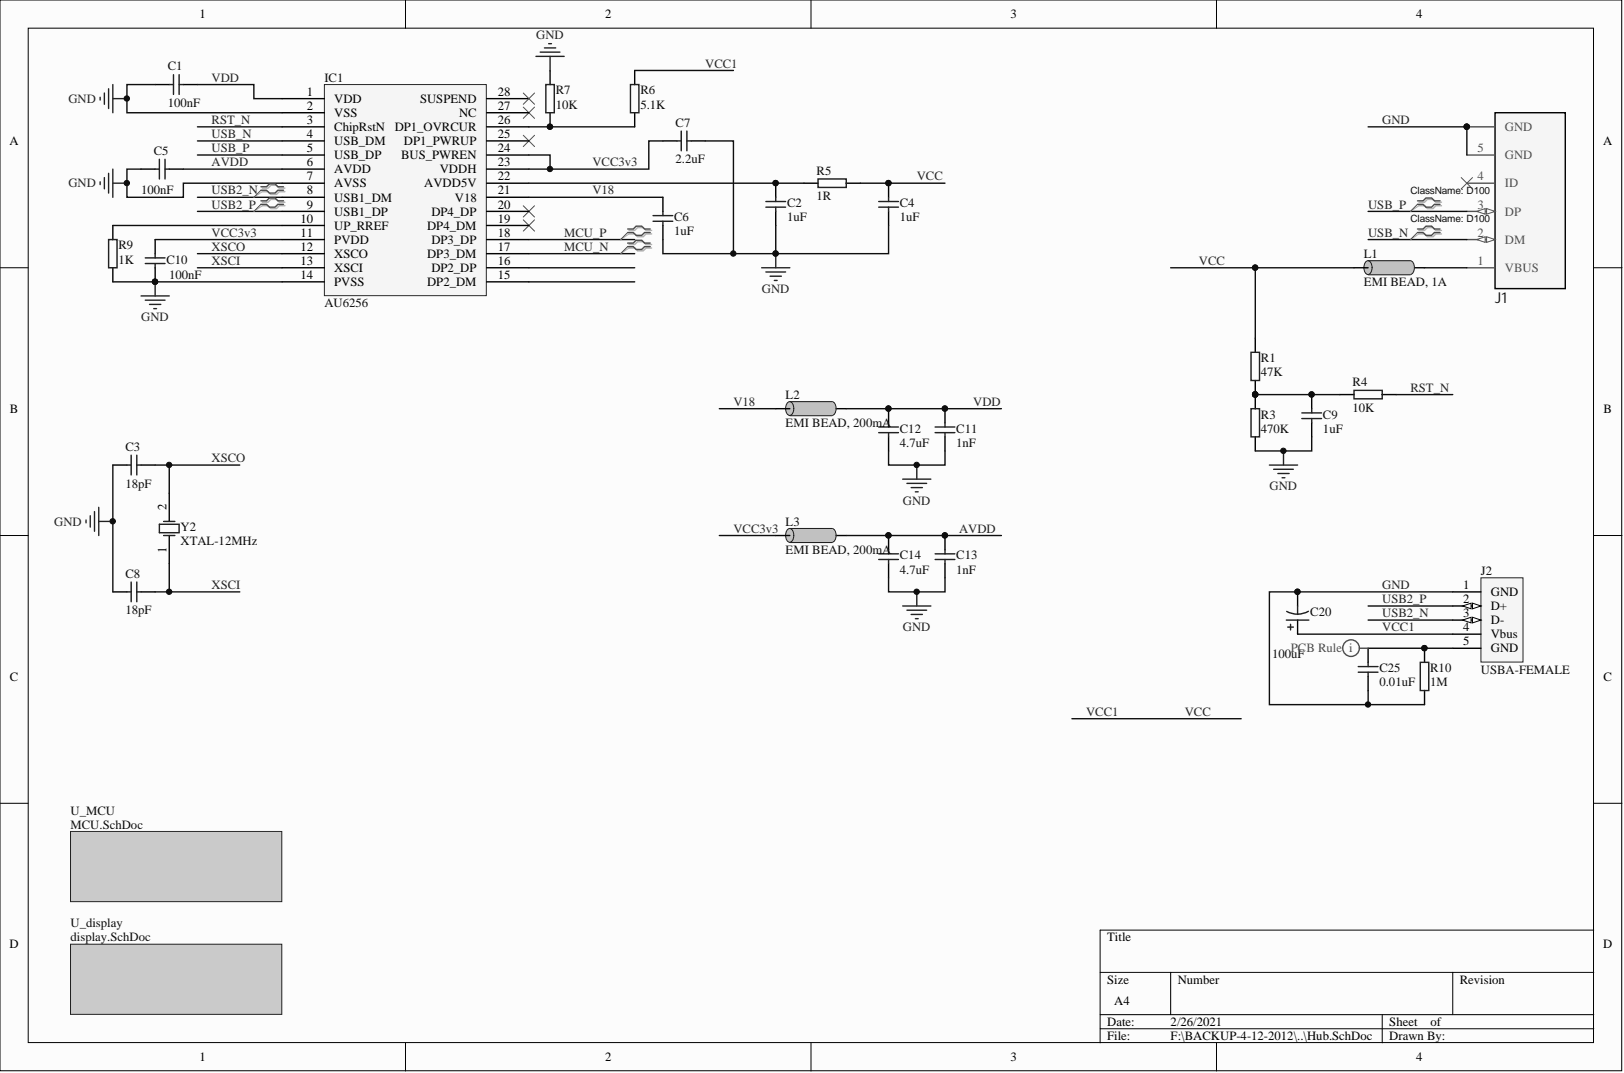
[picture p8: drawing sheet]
<svg xmlns="http://www.w3.org/2000/svg" width="292mm" height="193mm" viewBox="0 0 292 193" stroke-linecap="round" stroke-linejoin="round" font-family="sans-serif">
<defs><g id="words">
<text font-size="2.7" fill="#0e0e0e" x="268.9" y="54.4">J1</text>
<g font-size="2.3">
<text x="35.9" y="3.3">1</text>
<text x="108.8" y="3.3">2</text>
<text x="181.8" y="3.3">3</text>
<text x="254.7" y="3.3">4</text>
<text x="55.2" y="17.2">1</text>
<text x="89.6" y="17.2">28</text>
<text x="55.2" y="19.8">2</text>
<text x="55.2" y="22.3">3</text>
<text x="60.1" y="18.5">VDD</text>
<text x="60.1" y="21">VSS</text>
<text x="60.1" y="23.6">ChipRstN</text>
<text x="71" y="23.6">DP1_OVRCUR</text>
<text x="75.6" y="18.5">SUSPEND</text>
<text x="82.6" y="21">NC</text>
<text x="89.6" y="22.3">26</text>
<text x="89.6" y="19.8">27</text>
<text x="1.7" y="26.1">A</text>
<text x="55.2" y="24.8">4</text>
<text x="55.2" y="27.4">5</text>
<text x="55.2" y="29.9">6</text>
<text x="60.1" y="26.1">USB_DM</text>
<text x="60.1" y="28.6">USB_DP</text>
<text x="72.1" y="28.6">BUS_PWREN</text>
<text x="72.6" y="26.1">DP1_PWRUP</text>
<text x="89.6" y="29.9">23</text>
<text x="89.6" y="27.4">24</text>
<text x="89.6" y="24.8">25</text>
<text x="288.4" y="26.1">A</text>
<text x="55.2" y="32.4">7</text>
<text x="55.2" y="35">8</text>
<text x="60.1" y="31.2">AVDD</text>
<text x="60.1" y="33.7">AVSS</text>
<text x="76.3" y="33.7">AVDD5V</text>
<text x="79.1" y="31.2">VDDH</text>
<text x="89.6" y="35">21</text>
<text x="89.6" y="32.4">22</text>
<text x="54" y="40">10</text>
<text x="55.2" y="37.5">9</text>
<text x="60.1" y="36.2">USB1_DM</text>
<text x="60.1" y="38.8">USB1_DP</text>
<text x="60.1" y="41.3">UP_RREF</text>
<text x="76.8" y="41.3">DP4_DM</text>
<text x="77.6" y="38.8">DP4_DP</text>
<text x="81.8" y="36.2">V18</text>
<text x="89.6" y="40">19</text>
<text x="89.6" y="37.5">20</text>
<text x="54" y="42.6">11</text>
<text x="54" y="45.1">12</text>
<text x="54" y="47.6">13</text>
<text x="60.1" y="43.8">PVDD</text>
<text x="60.1" y="46.4">XSCO</text>
<text x="76.8" y="46.4">DP3_DM</text>
<text x="77.6" y="43.8">DP3_DP</text>
<text x="89.6" y="47.6">16</text>
<text x="89.6" y="45.1">17</text>
<text x="89.6" y="42.6">18</text>
<text x="54" y="50.2">14</text>
<text x="60.1" y="48.9">XSCI</text>
<text x="60.1" y="51.4">PVSS</text>
<text x="76.8" y="51.4">DP2_DM</text>
<text x="77.6" y="48.9">DP2_DP</text>
<text x="89.6" y="50.2">15</text>
<text x="1.8" y="74.3">B</text>
<text x="288.4" y="74.3">B</text>
<text x="29.9" y="91.7" transform="rotate(-90 29.9 91.7)">2</text>
<text x="29.9" y="99.5" transform="rotate(-90 29.9 99.5)">1</text>
<text x="263.2" y="105.9">1</text>
<text x="268.1" y="107.2">GND</text>
<text x="263.2" y="113.5">4</text>
<text x="263.2" y="111">3</text>
<text x="263.2" y="108.5">2</text>
<text x="268.1" y="112.3">D-</text>
<text x="268.1" y="109.7">D+</text>
<text x="263.2" y="116.1">5</text>
<text x="268.1" y="114.8">Vbus</text>
<text x="268.1" y="117.3">GND</text>
<text x="1.8" y="122.4">C</text>
<text x="288.4" y="122.4">C</text>
<text x="1.7" y="170.6">D</text>
<text x="199.1" y="169.3">Title</text>
<text x="288.4" y="170.6">D</text>
<text x="199.1" y="176.9">Size</text>
<text x="211.8" y="176.9">Number</text>
<text x="262.6" y="176.9">Revision</text>
<text x="199.1" y="184.5">Date:</text>
<text x="200.4" y="180.7">A4</text>
<text x="210.6" y="184.5">2/26/2021</text>
<text x="249.9" y="184.5">Sheet</text>
<text x="257.3" y="184.5">of</text>
<text x="35.9" y="190.8">1</text>
<text x="108.8" y="190.8">2</text>
<text x="181.8" y="190.8">3</text>
<text x="199.1" y="187">File:</text>
<text x="210.6" y="187">F:\BACKUP-4-12-2012\..\Hub.SchDoc</text>
<text x="249.9" y="187">Drawn By:</text>
<text x="254.7" y="190.8">4</text>
</g>
<g font-size="2.3" fill="#262626">
<text x="96.4" y="7.1">GND</text>
<text x="38.1" y="14.7">VDD</text>
<text x="126.8" y="12.2">VCC1</text>
<text x="12.3" y="18.5">GND</text>
<text x="38.1" y="22.3">RST_N</text>
<text x="248.6" y="22.3">GND</text>
<text x="38.1" y="24.8">USB_N</text>
<text x="38.1" y="27.4">USB_P</text>
<text x="38.1" y="29.9">AVDD</text>
<text x="106.5" y="29.9">VCC3v3</text>
<text x="12.3" y="33.7">GND</text>
<text x="38.1" y="35">USB2_N</text>
<text x="106.5" y="35">V18</text>
<text x="164.9" y="32.4">VCC</text>
<text x="38.1" y="37.5">USB2_P</text>
<text x="246.1" y="37.5">USB_P</text>
<text x="38.1" y="42.6">VCC3v3</text>
<text x="38.1" y="45.1">XSCO</text>
<text x="38.1" y="47.6">XSCI</text>
<text x="101.5" y="42.6">MCU_P</text>
<text x="101.5" y="45.1">MCU_N</text>
<text x="215.6" y="47.6">VCC</text>
<text x="246.1" y="42.6">USB_N</text>
<text x="137" y="52.7">GND</text>
<text x="25.4" y="57.8">GND</text>
<text x="253.7" y="70.5">RST_N</text>
<text x="131.9" y="73">V18</text>
<text x="175" y="73">VDD</text>
<text x="38.1" y="83.1">XSCO</text>
<text x="228.4" y="88.2">GND</text>
<text x="9.8" y="94.5">GND</text>
<text x="131.9" y="95.8">VCC3v3</text>
<text x="162.4" y="90.7">GND</text>
<text x="172.5" y="95.8">AVDD</text>
<text x="38.1" y="105.9">XSCI</text>
<text x="248.6" y="105.9">GND</text>
<text x="162.4" y="113.5">GND</text>
<text x="248.6" y="113.5">VCC1</text>
<text x="248.6" y="108.5">USB2_P</text>
<text x="248.6" y="111">USB2_N</text>
<text x="195.3" y="128.7">VCC1</text>
<text x="213.1" y="128.7">VCC</text>
</g>
<g font-size="2.3" fill="#0e0e0e">
<text x="30.2" y="12.7">C1</text>
<text x="58.3" y="14.7">IC1</text>
<text x="100" y="17">R7</text>
<text x="115.2" y="17">R6</text>
<text x="30.2" y="19.3">100nF</text>
<text x="100" y="19.5">10K</text>
<text x="115.2" y="19.5">5.1K</text>
<text x="121.5" y="22.8">C7</text>
<text x="27.7" y="27.9">C5</text>
<text x="121.5" y="29.4">2.2uF</text>
<text x="25.4" y="35">100nF</text>
<text x="146.9" y="36">1R</text>
<text x="146.9" y="31.4">R5</text>
<text x="121.3" y="39.8">C6</text>
<text x="141.6" y="39.8">1uF</text>
<text x="141.6" y="37.3">C2</text>
<text x="161.9" y="39.8">1uF</text>
<text x="161.9" y="37.3">C4</text>
<text x="21.3" y="47.4">1K</text>
<text x="21.3" y="44.9">R9</text>
<text x="29.9" y="47.4">C10</text>
<text x="121.3" y="42.3">1uF</text>
<text x="245.3" y="46.4">L1</text>
<text x="30.4" y="50.2">100nF</text>
<text x="245.3" y="51.4">EMI BEAD, 1A</text>
<text x="58.3" y="55.3">AU6256</text>
<text x="226.8" y="65.1">R1</text>
<text x="141.3" y="71.7">L2</text>
<text x="226.8" y="67.7">47K</text>
<text x="243.3" y="69.4">R4</text>
<text x="141.3" y="76.8">EMI BEAD, 200mA</text>
<text x="161.9" y="77.8">C12</text>
<text x="172" y="77.8">C11</text>
<text x="226.8" y="77.8">470K</text>
<text x="226.8" y="75.3">R3</text>
<text x="238" y="77.8">1uF</text>
<text x="238" y="75.3">C9</text>
<text x="243.3" y="74">10K</text>
<text x="22.6" y="81.1">C3</text>
<text x="161.9" y="80.3">4.7uF</text>
<text x="172" y="80.3">1nF</text>
<text x="22.6" y="87.7">18pF</text>
<text x="32.5" y="95.5">Y2</text>
<text x="141.3" y="94.5">L3</text>
<text x="32.5" y="98.1">XTAL-12MHz</text>
<text x="141.3" y="99.6">EMI BEAD, 200mA</text>
<text x="161.9" y="100.6">C14</text>
<text x="172" y="100.6">C13</text>
<text x="22.6" y="103.9">C8</text>
<text x="161.9" y="103.2">4.7uF</text>
<text x="172" y="103.2">1nF</text>
<text x="266.4" y="103.4">J2</text>
<text x="22.6" y="110.5">18pF</text>
<text x="235.7" y="110.8">C20</text>
<text x="228.8" y="118.4">100uF</text>
<text x="248.1" y="120.9">C25</text>
<text x="248.1" y="123.4">0.01uF</text>
<text x="257.2" y="120.9">R10</text>
<text x="257.2" y="123.4">1M</text>
<text x="266.4" y="121.1">USBA-FEMALE</text>
<text x="12.7" y="146.5">U_MCU</text>
<text x="12.7" y="149">MCU.SchDoc</text>
<text x="12.7" y="166.8">U_display</text>
<text x="12.7" y="169.3">display.SchDoc</text>
</g>
<g font-size="2.3" fill="#535353">
<text x="270.7" y="23.6">GND</text>
<text x="265.7" y="27.4">5</text>
<text x="270.7" y="28.6">GND</text>
<text x="265.7" y="32.4">4</text>
<text x="270.7" y="33.7">ID</text>
<text x="265.7" y="37.5">3</text>
<text x="270.7" y="38.8">DP</text>
<text x="265.7" y="47.6">1</text>
<text x="265.7" y="42.6">2</text>
<text x="270.7" y="43.8">DM</text>
<text x="270.7" y="48.9">VBUS</text>
</g>
<text font-size="2.3" fill="#4c4c4c" x="232.2" y="117.3">PCB Rule i</text>
<g font-size="1.8" fill="#0e0e0e">
<text x="253.7" y="34.8">ClassName: D100</text>
<text x="253.7" y="39.9">ClassName: D100</text>
</g>
</g></defs>
<g fill="#fcfcfc" stroke="#000" stroke-width=".18">
<path d="M0 0h291.7v192.6h-291.7z"/>
<path d="M5.1 5.1h281.5v182.4h-281.5z"/>
</g>
<g fill="none" stroke="#000" stroke-width=".18">
<path d="M72.9 0v5.1M145.9 0v5.1M218.8 0v5.1M0 48.2h5.1M286.7 48.2h5M0 96.3h5.1M286.7 96.3h5M0 144.5h5.1M286.7 144.5h5M197.9 174.9h88.8M210.6 174.9v7.6M261.3 174.9v7.6"/>
<path d="M286.7 167.3h-88.8v20.2M72.9 187.5v5.1M145.9 187.5v5.1M197.9 182.5h88.8M197.9 185h88.8M218.8 187.5v5.1M248.6 182.5v5"/>
</g>
<g fill="none" stroke="#000" stroke-width=".25">
<path d="M27.9 15.2h2.5M33 15.2h2.5M98.9 12.7v2.5M114.2 12.7v2.5M25.4 30.4h2.5M30.4 30.4h2.6M98.9 20.3v2.5M114.2 20.3v2.5M119.2 25.3h2.6M119.2 35.5v2.5M124.3 25.3h2.5M139.5 32.9v2.6"/>
<path d="M139.5 38v2.6M144.6 32.9h2.5M152.2 32.9h2.5M159.8 32.9v2.6M159.8 38v2.6M20.3 40.6v2.5M20.3 48.2v2.5M27.9 43.1v2.5M27.9 48.2v2.5M119.2 40.6v2.5M159.8 73.5v2.5M159.8 78.6v2.5"/>
<path d="M170 73.5v2.5M170 78.6v2.5M225.8 60.8v2.6M225.8 68.4v5.1M225.8 78.6v2.5M235.9 71v2.5M235.9 76v2.6M241 71h2.5M248.6 71h2.5M20.3 83.6h2.5M25.4 83.6h2.5M159.8 96.3v2.5"/>
<path d="M170 96.3v2.5M20.3 106.4h2.5M25.4 106.4h2.5M159.8 101.4v2.5M170 101.4v2.5"/>
</g>
<g fill="none" stroke="#1c1c1c" stroke-width=".25">
<path d="M30.4 15.2h.8M31.2 13.4v3.6M32.2 13.4v3.6M32.2 15.2h.8M98.2 15.2h1.5v5.1h-1.5zM113.4 15.2h1.5v5.1h-1.5zM27.9 30.4h.8M28.7 28.6v3.6M29.7 28.6v3.6M29.7 30.4h.7M117.5 39.8h3.5M117.5 38.8h3.5"/>
<path d="M119.2 38v.8M119.2 39.8v.8M121.8 25.3h.7M122.5 23.6v3.5M123.5 23.6v3.5M123.5 25.3h.8M137.8 37.3h3.5M137.8 36.2h3.5M139.5 35.5v.7M139.5 37.3v.7M147.1 32.2h5.1v1.5h-5.1zM158 37.3h3.6"/>
<path d="M158 36.2h3.6M159.8 35.5v.7M159.8 37.3v.7M19.5 43.1h1.6v5.1h-1.6zM26.1 47.4h3.6M26.1 46.4h3.6M27.9 45.6v.8M27.9 47.4v.8M158 77.8h3.6M158 76.8h3.6M159.8 76v.8M159.8 77.8v.8"/>
<path d="M168.2 77.8h3.5M168.2 76.8h3.5M170 76v.8M170 77.8v.8M225 63.4h1.5v5h-1.5zM225 73.5h1.5v5.1h-1.5zM234.2 75.3h3.5M234.2 74.3h3.5M235.9 73.5v.8M235.9 75.3v.7M243.5 70.2h5.1v1.5h-5.1zM22.8 83.6h.8"/>
<path d="M23.6 81.9v3.5M24.6 81.9v3.5M24.6 83.6h.8M158 99.6h3.6M159.8 98.8v.8M168.2 99.6h3.5M170 98.8v.8M22.8 106.4h.8M23.6 104.7v3.5M24.6 104.7v3.5M24.6 106.4h.8M158 100.6h3.6"/>
<path d="M159.8 100.6v.8M168.2 100.6h3.5M170 100.6v.8"/>
</g>
<g fill="#0e0e0e" stroke="#0e0e0e" stroke-width=".18">
<circle cx="27.9" cy="50.7" r=".48"/>
<circle cx="139.5" cy="32.9" r=".48"/>
<circle cx="159.8" cy="32.9" r=".48"/>
<circle cx="235.9" cy="70.9" r=".48"/>
<circle cx="169.9" cy="73.5" r=".48"/>
<circle cx="169.9" cy="96.3" r=".48"/>
<circle cx="159.8" cy="96.3" r=".48"/>
<circle cx="159.8" cy="73.5" r=".48"/>
<circle cx="98.9" cy="22.8" r=".48"/>
<circle cx="225.8" cy="70.9" r=".48"/>
<circle cx="22.8" cy="17.7" r=".48"/>
<circle cx="22.8" cy="32.9" r=".48"/>
</g>
<path d="M94.1 19.3l2 2M96.1 19.3l-2 2M94.1 24.3l2 2.1M94.1 37l2 2M94.1 39.5l2 2.1M96.1 24.3l-2 2.1M96.1 37l-2 2M96.1 39.5l-2 2.1" fill="none" stroke="#4c4c4c" stroke-width=".18"/>
<g fill="none" stroke="#0e0e0e" stroke-width=".25">
<path d="M27.9 15.2h-5.1v5.1h27.9M35.5 15.2h10.2v2.5h5M25.4 30.4h-2.6v5.1h10.2v-2.6h17.7M33 30.4h17.7M35.5 22.8h15.2M35.5 25.3h15.2M35.5 27.9h15.2M35.5 35.5h15.2M35.5 38h15.2M20.3 50.7h30.4M20.3 40.6h30.4M27.9 43.1h22.8"/>
<path d="M35.5 45.6h15.2M35.5 48.2h15.2"/>
</g>
<g fill="none" stroke="#262626" stroke-width=".25">
<path d="M18 17.5v.5M18.8 16.7v2.1M19.5 16v3.5M20.3 15.2v5.1M20.3 17.7h2.5M18 32.7v.5M18.8 31.9v2.1M19.5 31.2v3.5M20.3 30.4v5.1M20.3 32.9h2.5M25.4 53.2h5M26.1 54h3.6"/>
<path d="M26.9 54.7h2M27.7 55.5h.5M27.9 50.7v2.5"/>
</g>
<g fill="#cacaca" stroke="#262626" stroke-width=".18">
<path d="M12.7 169.8h38v12.6h-38z"/>
<path d="M12.7 149.5h38v12.7h-38z"/>
</g>
<path d="M95.1 22.8h19.1" fill="none" stroke="#0e0e0e" stroke-width=".25"/>
<path d="M58.3 15.2h29.2v38h-29.2z" fill="#f5f5f5" stroke="#262626" stroke-width=".18"/>
<g fill="none" stroke="#000" stroke-width=".25">
<path d="M50.7 17.7h7.6M87.5 17.7h7.6M50.7 20.3h7.6M50.7 22.8h7.6M50.7 25.3h7.6M50.7 27.9h7.6M50.7 30.4h7.6M50.7 32.9h7.6M50.7 35.5h7.6M50.7 38h7.6M87.5 20.3h7.6M87.5 22.8h7.6"/>
<path d="M87.5 25.3h7.6M87.5 27.9h7.6M87.5 30.4h7.6M87.5 32.9h7.6M87.5 35.5h7.6M87.5 38h7.6M50.7 40.6h7.6M50.7 43.1h7.6M50.7 45.6h7.6M50.7 48.2h7.6M50.7 50.7h7.6M87.5 40.6h7.6"/>
<path d="M87.5 43.1h7.6M87.5 45.6h7.6M87.5 48.2h7.6M87.5 50.7h7.6M149.7 73.5h2.5"/>
</g>
<g fill="none" stroke="#0e0e0e" stroke-width=".25">
<path d="M114.2 12.7h17.7M95.1 27.9h3.8v2.5M95.1 32.9h49.5M95.1 35.5h24.1M119.2 25.3h-2.5v5.1h-21.6M126.8 25.3h5.1v20.3M154.7 32.9h15.3M95.1 48.2h19.1M95.1 50.7h19.1M95.1 45.6h19.1M95.1 43.1h19.1M139.5 40.6v5"/>
<path d="M159.8 40.6v5h-40.6v-2.5M159.8 81.1v2.5h10.2v-2.5M159.8 103.9v2.5h10.2v-2.5"/>
</g>
<path d="M94.1 16.7l2 2.1M96.1 16.7l-2 2.1" fill="none" stroke="#4c4c4c" stroke-width=".18"/>
<g fill="#0e0e0e" stroke="#0e0e0e" stroke-width=".18">
<circle cx="98.9" cy="30.4" r=".48"/>
<circle cx="139.5" cy="45.6" r=".48"/>
<circle cx="131.9" cy="45.6" r=".48"/>
<circle cx="20.3" cy="93.7" r=".48"/>
<circle cx="164.9" cy="106.4" r=".48"/>
<circle cx="164.9" cy="83.6" r=".48"/>
</g>
<g fill="none" stroke="#262626" stroke-width=".25">
<path d="M96.4 10.1h5.1M97.2 9.4h3.5M97.9 8.6h2.1M98.7 7.9h.5M98.9 10.1v2.6M137 48.2h5.1M137.8 48.9h3.5M138.5 49.7h2M139.3 50.4h.5M139.5 45.6v2.6M15.5 93.5v.5M16.2 92.8v2"/>
<path d="M17 92v3.5M17.8 91.2v5.1M17.8 93.8h2.5M162.4 86.2h5M163.1 86.9h3.6M163.9 87.7h2M164.6 88.5h.6M164.9 83.6v2.6M162.4 109h5M163.1 109.7h3.6M163.9 110.5h2M164.6 111.3h.6"/>
<path d="M164.9 106.4v2.6"/>
</g>
<path d="M149.4 72.3l.2-.1a1.42 1.42 0 0 1 0 2.5 1.46 1.46 0 0 1-.2-2.4z" fill="#c0c0c0" stroke="#1c1c1c" stroke-width=".18"/>
<path d="M142.1 72.2h7.5v2.5h-7.5z" fill="#c0c0c0" stroke="#c0c0c0" stroke-width=".18"/>
<path d="M141.8 72.3l.2-.1a1.42 1.42 0 0 1 0 2.5 1.46 1.46 0 0 1-.2-2.4z" fill="#c0c0c0" stroke="#1c1c1c" stroke-width=".18"/>
<path d="M139.5 73.5h2.6M149.7 96.3h2.5" fill="none" stroke="#000" stroke-width=".25"/>
<path d="M142.1 72.2h7.6M142.1 74.8h7.6" fill="none" stroke="#1c1c1c" stroke-width=".18"/>
<path d="M149.4 95.1l.2-.1a1.42 1.42 0 0 1 0 2.5 1.46 1.46 0 0 1-.2-2.4z" fill="#c0c0c0" stroke="#1c1c1c" stroke-width=".18"/>
<path d="M142.1 95h7.5v2.5h-7.5z" fill="#c0c0c0" stroke="#c0c0c0" stroke-width=".18"/>
<path d="M141.8 95.1l.2-.1a1.42 1.42 0 0 1 0 2.5 1.46 1.46 0 0 1-.2-2.4z" fill="#c0c0c0" stroke="#1c1c1c" stroke-width=".18"/>
<path d="M253.7 48.2h2.5M139.5 96.3h2.6" fill="none" stroke="#000" stroke-width=".25"/>
<path d="M142.1 95h7.6M142.1 97.6h7.6" fill="none" stroke="#1c1c1c" stroke-width=".18"/>
<path d="M129.4 73.5h10.1M152.2 73.5h27.9M129.4 96.3h10.1M152.2 96.3h27.9" fill="none" stroke="#0e0e0e" stroke-width=".25"/>
<path d="M253.4 47l.3-.1a1.42 1.42 0 0 1 0 2.5 1.46 1.46 0 0 1-.3-2.4z" fill="#c0c0c0" stroke="#1c1c1c" stroke-width=".18"/>
<path d="M246.1 46.9h7.5v2.5h-7.5z" fill="#c0c0c0" stroke="#c0c0c0" stroke-width=".18"/>
<path d="M245.8 47l.3-.1a1.42 1.42 0 0 1 0 2.5 1.46 1.46 0 0 1-.3-2.4z" fill="#c0c0c0" stroke="#1c1c1c" stroke-width=".18"/>
<path d="M243.5 48.2h2.6M30.4 88.7v5.1M30.4 96.3v5.1" fill="none" stroke="#000" stroke-width=".25"/>
<path d="M246.1 46.9h7.6M246.1 49.4h7.6" fill="none" stroke="#1c1c1c" stroke-width=".18"/>
<path d="M210.6 48.2h15.2M243.5 48.2h-17.7v12.6M225.8 71h15.2M235.9 78.6v2.5h-10.1M251.1 71h10.2M20.3 83.6v22.8" fill="none" stroke="#0e0e0e" stroke-width=".25"/>
<g fill="#0e0e0e" stroke="#0e0e0e" stroke-width=".18">
<circle cx="225.8" cy="70.9" r=".48"/>
<circle cx="230.8" cy="81.1" r=".48"/>
<circle cx="225.8" cy="48.1" r=".48"/>
</g>
<path d="M228.3 83.6h5.1M229.1 84.4h3.5M229.8 85.2h2.1M230.6 85.9h.5M230.9 81.1v2.5" fill="none" stroke="#262626" stroke-width=".25"/>
<path d="M28.7 94.3h3.5v1.5h-3.5zM29.4 93.8h2.1M29.4 96.3h2.1" fill="none" stroke="#1c1c1c" stroke-width=".25"/>
<path d="M266.4 103.9h7.5v15.2h-7.5z" fill="#f5f5f5" stroke="#262626" stroke-width=".18"/>
<path d="M261.3 114h5.1M261.3 111.5h5.1" fill="none" stroke="#000" stroke-width=".25"/>
<path d="M264.8 111l1.6 .5-1.6 .5z" fill="#fcfcfc"/>
<path d="M264.8 111l1.6 .5-1.6 .5z" fill="none" stroke="#000" stroke-width=".18"/>
<path d="M263.1 111.5l1.5-.5v1z" fill="#fcfcfc"/>
<path d="M263.1 111.5l1.5-.5v1z" fill="none" stroke="#000" stroke-width=".18"/>
<path d="M261.3 109h5.1" fill="none" stroke="#000" stroke-width=".25"/>
<path d="M264.8 108.5l1.6 .5-1.6 .5z" fill="#fcfcfc"/>
<path d="M264.8 108.5l1.6 .5-1.6 .5z" fill="none" stroke="#000" stroke-width=".18"/>
<path d="M263.1 109l1.5-.5v1z" fill="#fcfcfc"/>
<path d="M263.1 109l1.5-.5v1z" fill="none" stroke="#000" stroke-width=".18"/>
<path d="M261.3 106.4h5.1M261.3 116.6h5.1" fill="none" stroke="#000" stroke-width=".25"/>
<path d="M268.9 20.3h12.6v31.6h-12.6z" fill="#f5f5f5" stroke="#000" stroke-width=".25"/>
<path d="M263.8 48.2h5.1M263.8 43.1h5.1" fill="none" stroke="#535353" stroke-width=".25"/>
<path d="M267.4 42.6l1.5 .5-1.5 .5z" fill="#fcfcfc"/>
<path d="M267.4 42.6l1.5 .5-1.5 .5z" fill="none" stroke="#535353" stroke-width=".18"/>
<path d="M265.6 43.1l1.5-.5v1z" fill="#fcfcfc"/>
<path d="M265.6 43.1l1.5-.5v1z" fill="none" stroke="#535353" stroke-width=".18"/>
<path d="M263.8 38h5.1" fill="none" stroke="#535353" stroke-width=".25"/>
<path d="M267.4 37.5l1.5 .5-1.5 .5z" fill="#fcfcfc"/>
<path d="M267.4 37.5l1.5 .5-1.5 .5z" fill="none" stroke="#535353" stroke-width=".18"/>
<path d="M265.6 38l1.5-.5v1z" fill="#fcfcfc"/>
<path d="M265.6 38l1.5-.5v1z" fill="none" stroke="#535353" stroke-width=".18"/>
<path d="M263.8 27.9h5.1M263.8 32.9h5.1M263.8 22.8h5.1" fill="none" stroke="#535353" stroke-width=".25"/>
<g fill="#0e0e0e" stroke="#0e0e0e" stroke-width=".18">
<circle cx="263.8" cy="22.8" r=".48"/>
<circle cx="233.4" cy="106.4" r=".48"/>
<circle cx="30.4" cy="83.6" r=".48"/>
<circle cx="30.4" cy="106.4" r=".48"/>
<circle cx="256.2" cy="116.6" r=".48"/>
<circle cx="246.1" cy="126.7" r=".48"/>
</g>
<g fill="none" stroke="#0e0e0e" stroke-width=".25">
<path d="M246.1 22.8h17.7v5.1M246.1 38h17.7M246.1 43.1h17.7M256.2 48.2h7.6M27.9 83.6h15.2M30.4 83.6v5.1M27.9 106.4h15.2M30.4 101.4v5M233.4 114h27.9M246.1 111.5h15.2M246.1 109h15.2M246.1 116.6h15.2"/>
<path d="M261.3 106.4h-33v20.3h27.9M192.8 129.3h30.4M246.1 124.2v2.5"/>
</g>
<path d="M233.4 106.4v2.6M233.4 111.5v2.5M246.1 116.6v2.5M256.2 116.6v2.5M246.1 121.7v2.5M256.2 124.2v2.5" fill="none" stroke="#000" stroke-width=".25"/>
<path d="M231.4 111.5h4M231.6 112.8h1M232.1 112.3v1M233.4 109v1.5M235.3 109.9a4 4 0 0 1-3.9 .1M244.3 119.9h3.6M246.1 119.1v.8M255.5 119.1h1.5v5.1h-1.5zM244.3 120.9h3.6M246.1 120.9v.8" fill="none" stroke="#1c1c1c" stroke-width=".25"/>
<path d="M47.2 36.4h1l.5-.5h1l.5 .5h1M47.2 37h1l.5 .5h1l.5-.5h1M47.2 33.8h1l.5-.5h1l.5 .5h1M47.2 34.5h1l.5 .5h1l.5-.5h1M255.2 36.4h1l.5-.5h1l.6 .5h1M255.2 37h1l.5 .5h1l.6-.5h1M113.1 41.4h1.1l.5-.5h1l.5 .5h1M113.1 42.1h1.1l.5 .5h1l.5-.5h1M113.1 44h1.1l.5-.5h1l.5 .5h1M113.1 44.6h1.1l.5 .5h1l.5-.5h1M255.2 41.4h1l.5-.5h1l.6 .5h1M255.2 42.1h1l.5 .5h1l.6-.5h1" fill="none" stroke="#aeaeae" stroke-width=".25"/>
<path d="M47.2 37l-1.5 1M47.2 34.5l-1.5 1M255.2 37l-1.5 1M113.1 42.1l-1.5 1M113.1 44.6l-1.5 1M255.2 42.1l-1.5 1" fill="none" stroke="#aeaeae" stroke-width=".18"/>
<g fill="none" stroke="#4c4c4c" stroke-width=".25">
<path d="M46.9 36.1h1l.6-.5h1l.5 .5h1M46.9 36.7h1l.6 .6h1l.5-.6h1M46.9 33.6h1l.6-.5h1l.5 .5h1M46.9 34.2h1l.6 .5h1l.5-.5h1M255 36.1h1l.5-.5h1l.5 .5h1M255 36.7h1l.5 .6h1l.5-.6h1M112.9 41.2h1l.5-.5h1l.5 .5h1M112.9 41.8h1l.5 .5h1l.5-.5h1M112.9 43.7h1l.5-.5h1l.5 .5h1M112.9 44.4h1l.5 .5h1l.5-.5h1M255 41.2h1l.5-.5h1l.5 .5h1M255 41.8h1l.5 .5h1l.5-.5h1"/>
<path d="M244.6 116.6h1.5"/>
<circle cx="243" cy="116.6" r="1.5"/>
</g>
<path d="M46.9 36.7l-1.2 1.3M46.9 34.2l-1.2 1.3M255 36.7l-1.3 1.3M262.8 31.9l2 2.1M264.8 31.9l-2 2.1M112.9 41.8l-1.3 1.3M112.9 44.4l-1.3 1.2M255 41.8l-1.3 1.3" fill="none" stroke="#4c4c4c" stroke-width=".18"/>
<use href="#words"/>
</svg>
